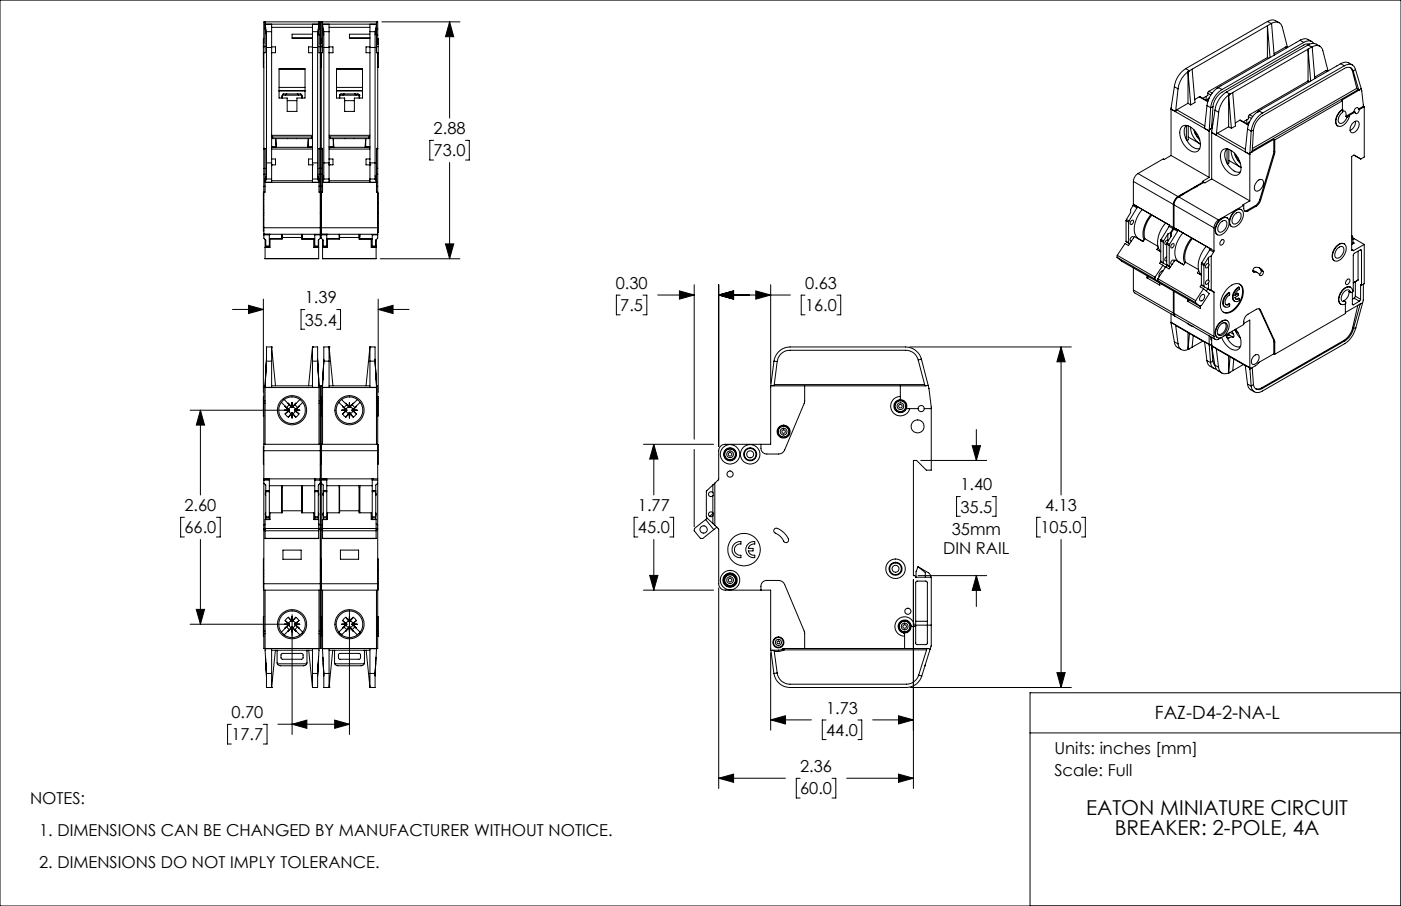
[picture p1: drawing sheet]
<svg xmlns="http://www.w3.org/2000/svg" width="432mm" height="279mm" viewBox="0 0 432 279" stroke-linecap="round" stroke-linejoin="round" font-family="sans-serif">
<defs><g id="words">
<g font-size="6.3">
<text x="334.8" y="251.2">EATON MINIATURE CIRCUIT</text>
<text x="343.6" y="257.4">BREAKER: 2-POLE, 4A</text>
</g>
<text font-size="5.6" x="355.9" y="221.8">FAZ-D4-2-NA-L</text>
<g font-size="5.1">
<text x="133.6" y="41.4">2.88</text>
<text x="133.6" y="48.2">73.0</text>
<text x="189.8" y="89.1">0.30</text>
<text x="248.1" y="89.1">0.63</text>
<text x="94" y="93.6">1.39</text>
<text x="191.2" y="96">7.5</text>
<text x="248.1" y="95.9">16.0</text>
<text x="94" y="100.4">35.4</text>
<text x="296" y="151.3">1.40</text>
<text x="56.9" y="157.6">2.60</text>
<text x="196.6" y="157.6">1.77</text>
<text x="296" y="158.1">35.5</text>
<text x="322.1" y="157.6">4.13</text>
<text x="56.9" y="164.5">66.0</text>
<text x="196.6" y="164.5">45.0</text>
<text x="293.4" y="164.9">35mm</text>
<text x="320.7" y="164.5">105.0</text>
<text x="290.7" y="171">DIN RAIL</text>
<text x="71.3" y="221.5">0.70</text>
<text x="254.6" y="220.1">1.73</text>
<text x="254.6" y="227">44.0</text>
<text x="71.3" y="228.3">17.7</text>
<text x="325" y="232.5">Units: inches [mm]</text>
<text x="246.6" y="238.1">2.36</text>
<text x="325" y="239.2">Scale: Full</text>
<text x="246.6" y="245">60.0</text>
<text x="9.3" y="247.8">NOTES:</text>
<text x="12.1" y="257.7">1. DIMENSIONS CAN BE CHANGED BY MANUFACTURER WITHOUT NOTICE.</text>
<text x="12.1" y="267.5">2. DIMENSIONS DO NOT IMPLY TOLERANCE.</text>
</g>
</g></defs>
<g fill="none" stroke="#000" stroke-width=".31">
<path d="M0 0h431.8v279.4h-431.8zM81.2 16.3v3M81.2 14.4v1.9M81.2 14.3v.1M81.2 19.3l.1 1.4M81.2 13.3v1M81.2 19.3h.1M81.2 14.4h.5M81.2 14.3h.5M81.3 12l-.1 1.3M81.3 16.3v29.5M81.7 6.7v9.6h-.5"/>
<path d="M81.7 7.7l.4 2.1M81.7 8.7l.4 2.1M82.1 9.8v4.8M82.1 9.8h1.6M82.1 14.6h1.6M82.1 14.6v35.6M83.7 14.5v.1M83.7 9.8v4.7M83.7 7.5v2.3M83.7 14.6v35.6M83.7 14.5h1.2v1.8h-1.2M83.7 8.4h12.6"/>
<path d="M96.3 14.5v.1M96.3 9.8v4.7M96.3 10.5h-6.3v1.2h6.3M96.3 7.5v2.3M96.3 14.6v36.2M96.3 9.8h1.6M96.3 14.6h1.6M96.3 14.5h-1.2v1.8h1.2M97.9 9.8v4.8M97.9 14.6v35.6M98.3 7.4v.1M98.3 6.7v9.6h1.1v-9.6"/>
<path d="M98.3 7.4l-16.6 .1M98.3 14.4h1.1M98.3 8.9h.4M98.3 10.8h.4M98.3 7.7l-.4 2.1M98.3 8.7l-.4 2.1M98.7 8.9v1.9M98.7 8.9v-2.2h-17.4l-.1 6.6M98.7 10.8l.1 2.8M98.7 16.3v29.5M98.7 19.3h.3M98.7 13.4h.1"/>
<path d="M98.7 12h.3M98.8 16.3v4.4M98.8 14.4v1.9M98.8 12v1.3M98.8 14.3h.6M98.8 13.3v1.1M99 16.3v29.5M99.4 7.7l.4 2.1M99.4 8.7l.4 2.1M99.8 9.8v4.8M99.8 9.8h1.6M99.8 14.6h1.6"/>
<path d="M99.8 14.6v35.6M101.4 14.5v.1M101.4 9.8v4.7M101.4 7.5v2.3M101.4 14.6v35.6M101.4 14.5h1.2v1.8h-1.2M101.4 8.4h12.6M114 14.5v.1M114 9.8v4.7M114 10.5h-6.3v1.2h6.3M114 7.5v2.3M114 14.6v36.2"/>
<path d="M114 9.8h1.6M114 14.6h1.6M114 14.5h-1.2v1.8h1.2M115.6 9.8v4.8M115.6 14.6v35.6M116 7.4v.1M116 6.7v9.6h.6M116 7.4l-16.6 .1M116 7.7l-.4 2.1M116 8.4l-.4 2.4M116 14.4h.6M116 8.9h.4"/>
<path d="M116 10.8h.4M116.4 8.9v1.9M116.4 12l.2 1.4M116.4 8.9v-2.2h-17.4v6.6h-.2M116.4 10.8l.2 2.8M116.4 16.3v29.5M116.4 19.3h.2M116.4 13.4h.2M116.6 16.3v3M116.6 14.4v1.9M116.6 13.4v.2M116.6 19.3l-.2 1.4"/>
<path d="M116.6 13.6v.8M117.7 6.7h24M138.6 6.7l1.2 4.6h-2.5zM138.6 6.7v29.7M390.6 6.6l1.1-.4h.9l1.7 .8M390.6 6.6l1.2 .7M390.6 7.9l-23.2 13.4M390.6 6.6l-25.2 14.6M390.6 7.9v9.8M390.6 17.7l-18 10.5M390.6 17.7l.5 .3M390.6 7.9l.8 9.8"/>
<path d="M391.8 7.3l-1.2 .6M391.9 7.2l-.1 .1M391.9 7.2a2.08 2.08 0 0 1 3.3 1.2l1.6 6.2M391.9 7.2l.8 9.8M396.2 14.5l.7 .1M396.2 14.5l-3.5 2M396.2 14.5l.4 .3M400.7 12.4a2.69 2.69 0 0 1 2.5-.2l1.1 .6M400.7 12.4l1.1 .7M400.7 12.4l-25.2 14.6M401.8 13.1a2.1 2.1 0 0 1 3.1 .3M401.8 13.1l-25.2 14.5"/>
<path d="M403.2 13.9l1-.5h.9l1.7 .9M403.2 13.9l1.1 .6M403.2 15.2l-23.3 13.3M403.2 13.9l-25.2 14.5M403.2 15.2v9.8M403.2 15.2l.8 9.8M403.6 13.6l-.9-.1-.9 .4-25.2 14.5a6.2 6.2 0 0 0-2.8 4.5M404.3 14.5l-1.1 .7M404.4 14.4l-.1 .1M404.4 14.4a2.06 2.06 0 0 1 3.3 1.2l1.6 6.2M404.4 14.4l.8 9.8M413.2 19.6a2.66 2.66 0 0 1 2.5-.2l1.1 .6"/>
<path d="M413.2 19.6l1.1 .7M413.2 19.6l-25.2 14.6M86 21.2h8v9h-2.5v4.2h-3v-4.2h-2.5zM86 27h8M86 21.3h8M86 27.9h8M86.9 29.9h.1M87 29.4v.8M87 29.4h6M87 29.5l-.1 .7M87 29.4l.3-.4h5.4l.3 .4M88.4 29l-.4 .4"/>
<path d="M88.5 31h3M91.6 29l.4 .4M93 29.4v.8M93 29.9h.1M93 29.5l.2 .7M94 28l-8 .1M94 28h.1M98.7 20.7h.3M103.7 28.1h8M103.7 21.2h8v9h-2.5v4.2h-3v-4.2h-2.5zM103.7 27h8M103.7 21.3h8"/>
<path d="M103.7 27.9h8M104.6 29.9h.1M104.7 29.4v.8M104.7 29.5l-.1 .7M104.7 29.4l.3-.4h5.4l.3 .4M106.1 29l-.4 .4M106.2 31h3M109.3 29l.4 .4M110.7 29.4h.1M110.7 29.4v.8M110.7 29.4h-6M110.7 29.5l.2 .7"/>
<path d="M110.7 29.9h.1M360.9 33.6v.1M360.9 33.7l11.8 6.7M360.9 33.6l1.4 .8M360.9 33.7v14.2M361.9 26.7l1.2 .7M361.9 26.7l-1 6.9M362.7 33.9l-.4 .5M362.7 33.9l8.6 4.9M363.1 27.4l-.8 7M364.1 39.2a2.39 2.39 0 0 1 3.6 .6 6.1 6.1 0 0 1 2 6.2 2.06 2.06 0 0 1-3.3 .1 6.4 6.4 0 0 1-2.5-6.5zM365.4 21.2a7.9 7.9 0 0 0-3.5 5.5"/>
<path d="M365.4 21.2l1.2 .6M366.1 22.1a8.1 8.1 0 0 0-3 5.3M366.1 22.1h.1M366.1 31.9l-3.4 2M366.1 31.9l.9 .4M366.1 22.1v9.8M366.1 22.1l.9 10.2M366.2 38.8v4.3l-.4 .2M366.6 21.8l-.5 .3M367 39.2a6.1 6.1 0 0 0 2.9 5.1M367.4 21.3l.9 10.3-1.3 .7M367.4 21.3l-.8 .5"/>
<path d="M369.6 29.9l2.7 1.3M369.6 29.9l-1.4 .8M369.6 29.9l2.6 1.5M371.8 29.7v1.2M372 32.6l1.1 .6M372 32.6l-.7 7 1.4 .8M372.1 30.8l.3 .2M372.1 30.8v.3M372.3 28.8v.6l-1.6 .9M372.3 28.8l.9 .5M372.6 28.2l-.3 .6M372.6 28.2l1 .5"/>
<path d="M372.6 30.3l-.5 .5M372.7 40v.4M373 39.8l-.3 .2M373.1 33.2l-.4 6.8M373.6 39.5l-.6 .3M373.7 39.1l-.2 .2M373.8 38.4l-.3 .2M373.8 32.9l-.7 .3M373.8 32.9l-.4 6.7-.4 .2M374.5 34l1.1 .6M374.5 34l-1 6.8M375.1 27.2a8.1 8.1 0 0 0-3.1 5.4"/>
<path d="M375.1 27.2h.1M375.5 27l-.4 .2M375.5 27l1.1 .6M375.6 34.6l-.7 7.1M376.6 27.6a7.9 7.9 0 0 0-3.5 5.6M378 28.4a7.9 7.9 0 0 0-3.5 5.6M378 28.4l1.1 .6M378.7 29.3a8.1 8.1 0 0 0-3.1 5.3M378.7 29.3h.1M378.7 39.1l-3.5 2M378.7 39.1l.8 .5M378.7 29.3v9.8"/>
<path d="M378.7 29.3l.8 10.3M379.1 29l-.4 .3M379.9 28.5l.9 10.3-1.3 .8M379.9 28.5l-.8 .5M382.1 37.1l2.7 1.4M382.1 37.1l-1.4 .8M382.1 37.1l2.6 1.5M384.3 36.9v1.2M384.5 39.8l1.1 .6M384.5 39.8l-.7 7 1.4 .8M384.6 38.1l.3 .1M384.6 38.1v.2"/>
<path d="M384.8 36v.7l-1.6 .8M384.8 36l.9 .5M385.1 35.4l-.3 .6M385.1 37.6l-.5 .5M385.1 35.4l1 .5M387.6 34.5a8.3 8.3 0 0 0-3.1 5.3M387.6 34.5h.1M388 34.2l-.4 .3M388 34.2l1.1 .7M389.1 34.9a8.1 8.1 0 0 0-3.5 5.5M403.2 25l-18.1 10.4M403.2 25l.4 .2"/>
<path d="M408.7 21.8h.7M408.7 21.8l-3.5 2M408.7 21.8l.4 .2M413.7 33.7a4.1 4.1 0 0 0-1.8 4.8l.5 .3M413.7 31.1l-20.8 12M413.7 31.1v2.6M413.7 33.7l.1 .1M413.8 34.2a1.04 1.04 0 0 1 1.1 .5 1.04 1.04 0 0 1-.1 1.2M413.8 33.8v.8a2.55 2.55 0 0 0-1 3.4 2.05 2.05 0 0 0 2.4-1.9M413.8 33.8a4.1 4.1 0 0 0-1.8 4.8 1.68 1.68 0 0 0 2.6-.5 3.9 3.9 0 0 0 1.3-2.3h-.2M414.3 20.3a2.12 2.12 0 0 1 3.5 1.1M414.3 20.3l-25.2 14.6"/>
<path d="M414.8 35.9l.4 .2M415.6 35.7l.2 .1M415.6 35.7l.1 .1M415.7 35.8l-.5 .3M416.2 20.8l.6 1M416.8 21.8l1.4 5.4M416.8 21.8l.3 .2M416.9 38a1.04 1.04 0 0 1 1.1-.7 1.04 1.04 0 0 1 .9 .9 2.54 2.54 0 0 1-2.4 2.7 2.03 2.03 0 0 1 .4-2.9zM417.1 22a1.68 1.68 0 0 0-2.8-.9l-25.2 14.6a6.3 6.3 0 0 0-2.8 4.4M417.1 22l1.7 5.8M417.3 34.4l-2.5 1.5M417.3 34.4l.3 .2"/>
<path d="M417.6 34.6l-2 1.1M417.8 37.4a2.96 2.96 0 0 1-1.7 2.8M417.8 21.4l-.7 .6M417.8 21.4l1.7 5.9M418.2 27.2l.3 .5M418.2 27.2l-32.2 18.6M418.5 27.7l.3 .1M418.5 27.7l-32.6 18.8M418.7 33.7l-.1-.3a.87 .87 0 0 0-1 0 .87 .87 0 0 0-.3 1M418.7 33.7l.3 .1M419 33.8a1.03 1.03 0 0 1-1.3 1.2l-.1-.4M419 27.7l-.2 .1"/>
<path d="M419 27.7l-5.5 3.2 .2 .2M419.5 27.3l.7 5.5M419.5 27.3l-.5 .4M420.2 32.8l-1.5 .9M420.2 32.8l.3 .1M420.5 32.9l-1.5 .9M420.5 32.9v15.5l-1.1 .6-2.1-1.2-.7 .4v29h.1M81.3 45.8v.1M81.3 59.5l-.1 .8M81.3 57.5v1.8M81.3 51.9v1.9M81.3 45.8h.4v13.5h-.4"/>
<path d="M81.3 45.9v6M81.3 53.8v3.7M81.3 59.3v10.9M81.3 45.9h.4M81.3 51.9h.4M81.3 57.5h.4M81.3 53.8h.4M81.7 56.2h.1M81.7 56.2h16.6M82.1 50.2v5M82.1 50.2h1.6M82.1 55.2h1.6"/>
<path d="M82.1 54.2l-.4 1M82.1 55.2l-.4 1M83.7 50.2v.6M83.7 50.8h.1M83.7 50.8v4.4M83.7 55.2v1M83.7 49h1.2v1.8h-1.2M83.7 41.7h12.6M83.7 55.7h12.6M83.7 46h12.6M83.7 42.3h12.6M83.7 45.4h12.6"/>
<path d="M83.7 45.3h1.3M84 42.3v.5h12v-.5M84.1 42.3l-.1 .2M85 42.8l.2 2.6M85 43.1v2.3M95 45.3h1.3M95 43.1v2.3M95 42.8l-.2 2.6M95.9 42.3l.1 .2M96.3 50.8v4.4M96.3 50.8h.1M96.3 55.2v1"/>
<path d="M96.3 50.2h1.6M96.3 49h-1.2v1.8h1.2M96.3 55.2h1.6M97.9 50.2v5M97.9 55.2l.4 1M97.9 54.2l.4 1M98.3 56.2h.1M98.3 45.9h.4M98.3 51.9h.4M98.3 57.5h.4M98.3 53.8h.4M98.7 45.8v.1"/>
<path d="M98.7 57.5v1.8M98.7 51.9v1.9M98.7 45.9v6M98.7 53.8v3.7M98.7 59.3v10.9M98.7 45.8h-.4v13.5h.4M98.7 59.5h.3M99 45.8v.1M99 57.5v1.8M99 51.9v1.9M99 45.8h.4v13.5h-.4M99 45.9v6"/>
<path d="M99 53.8v3.7M99 59.3v10.9M99 45.9h.4M99 51.9h.4M99 57.5h.4M99 53.8h.4M99.4 56.2h.1M99.4 56.2h16.6M99.8 50.2v5M99.8 50.2h1.6M99.8 55.2h1.6M99.8 54.2l-.4 1"/>
<path d="M99.8 55.2l-.4 1M101.4 50.2v.6M101.4 50.8h.1M101.4 50.8v4.4M101.4 55.2v1M101.4 49h1.2v1.8h-1.2M101.4 41.7h12.6M101.4 55.7h12.6M101.4 46h12.6M101.4 42.3h12.6M101.4 45.4h12.6M101.4 45.3h1.3"/>
<path d="M101.7 42.3v.5h12v-.5M101.8 42.3l-.1 .2M102.7 42.8l.2 2.6M102.7 43.1v2.3M112.7 45.3h1.3M112.7 43.1v2.3M112.7 42.8l-.2 2.6M113.6 42.3l.1 .2M114 50.8v4.4M114 50.8h.1M114 55.2v1M114 49h-1.2v1.8h1.2"/>
<path d="M114 50.2h1.6M114 55.2h1.6M115.6 50.2v5M115.6 55.2l.4 1M115.6 54.2l.4 1.5M116 56.2h.1M116 45.9h.4M116 51.9h.4M116 57.5h.4M116 53.8h.4M116.4 45.8v.1M116.4 59.5v6"/>
<path d="M116.4 57.5v1.8M116.4 51.9v1.9M116.4 45.9v6M116.4 53.8v3.7M116.4 59.3v10.9M116.4 45.8h-.4v13.5h.4M133.6 43.3h-1.1v6.1h1.1M138.6 50.1v29.7M143.5 43.3h1.1v6.1h-1.1M349.3 56l12.3 7M349.3 56v7M350.7 53.5a3.2 3.2 0 0 0-1.4 2.5"/>
<path d="M350.7 53.5l12.3 7.1M360.9 47.9l11.8 6.8M360.9 47.9l-2.1 1.3-.3-.2-7.8 4.5M364.6 59.9l-.8 .5M364.9 59.8l-1.5 .9M365.7 43.1v-4.4a4.2 4.2 0 0 0 .5 5.3 3.5 3.5 0 0 0 3.6 1.8M366.2 42.3l3.7 2M367.9 40l.5 1.3 1.4 1.9M368.3 41.1l.8 .5M368.4 40.6l-.2 .1M368.8 41.9l.7 .5M369 57.4l-.8 .5"/>
<path d="M369.3 57.3l-1.6 .8M369.9 44.3l.1 .1M370.8 56.1l-7.8 4.5M370.8 56.1v.3M372.7 40.4h.1M372.7 54.7l-2.1 1.3 .2 .1M372.7 40.4v14.3M373.5 40.8v.1M373.5 40.8l1.4 .9M373.5 40.9l11.7 6.8M373.5 55.2l11.7 6.7M373.5 40.9v14.3"/>
<path d="M373.5 55.2l-2.2 1.2-.2-.2-7.8 4.5M375.2 41.1l-.3 .6M375.2 41.1l8.7 5M376.6 46.5a2.43 2.43 0 0 1 3.6 .5 6.1 6.1 0 0 1 2 6.2 2.29 2.29 0 0 1-3.8-.2 5.7 5.7 0 0 1-1.8-6.5zM378.2 45.9v4.4M378.2 45.9a4 4 0 0 0 .5 5.3 3.4 3.4 0 0 0 3.6 1.8M378.7 49.5l3.6 2.1M378.7 46v4.3l-.4 .3M379.4 46.4a6.4 6.4 0 0 0 2.9 5.2M380.4 47.2l.8 1.9 1.1 1.3M380.9 48.3l.7 .5M381 47.8l-.3 .2"/>
<path d="M381.3 49.2l.7 .4M382.3 51.6h.2M385.2 47.6v.1M385.2 47.7v14.2M385.2 47.2v.4M385.6 47.1l-.4 .1M385.6 40.4l-.4 6.8M386.3 40.1l-.7 .3M386.3 40.1l-.4 6.7-.3 .3M387.4 56a1.04 1.04 0 0 1 1.1-.7 1.04 1.04 0 0 1 .9 .9 2.54 2.54 0 0 1-2.4 2.7 2.03 2.03 0 0 1 .4-2.9zM392.5 47.4l-4.3 14.2M392.5 47.4l.3 .2"/>
<path d="M392.6 46.7l-.1 .7M392.6 43l-7 4.1M392.6 43v3.7M392.6 43l.3 .1M392.6 46.7l.3 .2M392.8 47.6l-4.3 14.2M392.9 46.9l-.1 .7M392.9 43.1v3.8M81.2 61.4v2.3M81.2 67.6v2.3M81.2 64.8l.1 .7M81.2 70.2v1"/>
<path d="M81.2 60.3v1.1M81.2 63.7v1.1M81.2 66.5v1.1M81.2 69.9v.3M81.2 71.2h.1M81.2 61.4h.1M81.2 63.7h.1M81.2 69.9h.1M81.2 67.6h.1M81.2 64.8h.1M81.2 60.3h.1M81.2 66.5h.1"/>
<path d="M81.2 70.2h.1M81.3 70.2v2M81.3 65.8l-.1 .7M81.3 72.2h.1M81.3 72.2v.2M81.3 72.4v1l.6 .6v1.9M81.3 70.2h17.4M81.3 72.2h17.4M81.3 72.4h1.7M81.7 73.8v6h16.5v-5.9M81.7 79.7h16.5M81.9 75.9v.2h1.1v-.2"/>
<path d="M81.9 75.9h1.1M83 72.2h.1M83 72.2v.2M83 72.4v3.5M83.2 73.6v2.7h-1.5M86.8 72.2v1.4h-3.8M86.8 72.7h.2M87 72.2v1M87 73.2v.5l-4 .1M87 73.2h6M93 72.2v1M93 73.2v.5l4 .1"/>
<path d="M93 72.7h.2M93 72.8h.2M93.2 72.2v1.5h3.8M96.7 73.7v2.6h1.5M97 72.2v.2M97 75.9v.2h1.1v-.2M97 72.4v3.5M97 72.4h1.7M97 75.9h1.1M98.7 70.2v2M98.7 72.2v.2M98.7 72.4v1l-.6 .6v1.9"/>
<path d="M98.7 65.5h.3M98.7 65.8h.3M98.8 71.2h.2M98.8 61.4h.2M98.8 63.7h.2M98.8 69.9h.2M98.8 67.6h.2M98.8 70.2h.2M99 70.2v2M99 60.3h-.2v-.8v6v-.7h.2M99 66.5h-.2v-.7l-.1 6M99 72.2h.1"/>
<path d="M99 72.2v.2M99 72.4v1l.6 .6v1.9M99 70.2h17.4M99 72.2h17.4M99 72.4h1.7M99.4 73.8v6h16.5v-5.9M99.4 79.7h16.5M99.6 75.9v.2h1.1v-.2M99.6 75.9h1.1M100.7 72.2h.1M100.7 72.2v.2M100.7 72.4v3.5"/>
<path d="M100.9 73.6v2.7h-1.5M104.5 72.2v1.4h-3.8M104.5 72.7h.2M104.7 72.2v1M104.7 73.2v.5l-4 .1M104.7 73.2h6M110.7 72.2v1M110.7 73.2v.5l4 .1M110.7 72.7h.2M110.7 72.8h.2M110.9 72.2v1.5h3.8M114.4 73.7v2.6h1.5"/>
<path d="M114.7 72.2v.2M114.7 75.9v.2h1.1v-.2M114.7 72.4v3.5M114.7 72.4h1.7M114.7 75.9h1.1M116.4 70.2v2M116.4 65.8v6M116.4 72.2v.2M116.4 72.4v1l-.6 .6v1.9M117.2 79.8h24.5M137.3 75.2h2.5l-1.2 4.6zM344.3 79.3l11.7 6.8"/>
<path d="M344.3 79.3l1.3 1.2 11.7 6.7M344.3 78.7l11.7 6.8M344.3 78.7v.6M347.1 74.4l.8 .7M347.1 68.1l.7 .4M347.1 74.4l.7 .4M347.1 68.1v6.3M347.2 67.7l-.1 .4M347.2 67.7l.8 .4M347.8 74.8l.2 .3M347.8 68.5v6.3M348 68.1l-.2 .4"/>
<path d="M348 75.1l.2 .1M348.5 68.2l.4-.3a.69 .69 0 0 1 .5 .8 .69 .69 0 0 1-.7 .6l-.4-.4zM349.2 63.4l-.7 1.2v.9l-1.3 2.2M349.2 63.4l1.2 .7M349.3 63l-.1 .4M349.3 63l11.1 6.4M349.3 63h.1M349.3 63l1.2 .7M349.4 73.4v-.2a.67 .67 0 0 0-.9 .2 .67 .67 0 0 0 .2 .9h.1M349.4 63l1.2 .7M350.4 64.1l-2.4 4M350.5 63.7l-.1 .4"/>
<path d="M350.6 63.7l1.5 .9a8 8 0 0 0-2 8.2l.6 .6 1.7 1M350.6 63.7h-.1M351.9 74.2v.1M352.8 73.6l-.5 .9-2.7-1.5-1.8 2.7-1.1-.6-2.4 3.6M352.8 73.6l4.1 2.4M354.8 66.1a8.5 8.5 0 0 0-2.2 7.9M355 66.3a8.4 8.4 0 0 0-2.2 7.3M357 76.3l-.5 .6 1.3 .7M357.4 77.2l-.1 .2M357.8 74.2l.7 .4M357.8 74.2v6.3M357.9 73.8l-.1 .4"/>
<path d="M357.9 73.8l.7 .5M358.5 74.6v6.4M358.6 74.3l-.1 .3M359.3 68.8a8 8 0 0 0-2 8.2l.5 .5M359.6 79.1a.8 .8 0 0 0-.3 1.4l.3-.1M359.6 75.3l.8 .4M359.6 75.3v6.3M359.7 74.9l-.1 .4M359.7 74.9l.8 .5M359.9 74.1a.78 .78 0 0 0-.8 .4 .78 .78 0 0 0 .2 .9l.3-.1M359.9 74.1l.2 .2M359.9 72.2l-1.3 2.1"/>
<path d="M359.9 72.2v1.9M360.3 69.8l-2.4 4M360.3 69.8l1.2 .7M360.4 75.7v6.4M360.4 69.5l-.1 .3M360.4 69.5l1.2 .6M360.4 69.4v.1M360.5 75.4l-.1 .3M360.8 71.7v1.4M360.8 71.7l-.9 .5M361.2 75.2l.3-.1a.65 .65 0 0 1 .4 .7 .65 .65 0 0 1-.5 .6h-.4l-.2-.2zM361.5 70.5l-.7 1.2"/>
<path d="M361.6 70.1l-.1 .4M361.6 63v7.1M361.7 70.6l-.7 1.2v1l-1.3 2.1M361.7 70.6l1.2 .7M361.8 70.3l-.1 .3M361.8 70.3l1.3 .6M361.8 63.2l12.4 7.1M361.8 70.2l11.2 6.5M361.8 63.2v7M361.8 70.3l1.2 .7M362.9 71.3l-2.4 4.1M363 71l-.1 .3"/>
<path d="M363 60.6a3.2 3.2 0 0 0-1.4 2.4M363.1 70.9l8.7 5.1M363.1 70.9l-.1 .1M363.3 60.7a3.2 3.2 0 0 0-1.5 2.5M363.3 60.7l12.3 7.1M364.6 71.8a8 8 0 0 0-2 8.2l.6 .7 1.6 .9M367.3 73.4a8.3 8.3 0 0 0-2.2 7.8M367.6 73.6a8.4 8.4 0 0 0-2.2 7.3M371.8 76a8.6 8.6 0 0 0-2.2 7.8l.7 1M371.8 76l2.4 1.4M372.5 79.4l-1.3 2.1M372.5 79.4v2"/>
<path d="M372.9 77l-2.5 4.1M372.9 77l1.2 .7M373 76.7h.1M373 76.7l-.1 .3M373.3 79v10.5M373.3 79l-.8 .4M374.1 77.7l-.8 1.3M374.2 77.4l-.1 .3M374.2 70.3v7.1M375.6 67.8a3.2 3.2 0 0 0-1.4 2.5M376 67.9a1.6 1.6 0 0 1 2.7-.1 4 4 0 0 1-3 4.7 1.65 1.65 0 0 1-.9-2.4l.6-1.4zM376.1 68.7a1.03 1.03 0 0 1 1.1-.7 1.03 1.03 0 0 1 .9 .9 2.43 2.43 0 0 1-2.4 2.6 1.99 1.99 0 0 1 .4-2.8z"/>
<path d="M376.4 74.1l.4-.2a.94 .94 0 0 1 .4 1.1 .94 .94 0 0 1-1 .6l-.2-.5zM378.2 67.2a2.4 2.4 0 0 0-3 1.5 2.68 2.68 0 0 0 0 3.7M380 65.8a1.97 1.97 0 0 1 2.9-.8 3.9 3.9 0 0 1-2.9 5 1.88 1.88 0 0 1-.7-2.9zM380.5 66.1a1.01 1.01 0 0 1 1.1-.7 1.01 1.01 0 0 1 .9 1 2.48 2.48 0 0 1-2.3 2.6 1.95 1.95 0 0 1 .3-2.9zM382.6 64.7a2.33 2.33 0 0 0-2.9 1.4 2.61 2.61 0 0 0-.1 3.8M383.3 63.3v1a.79 .79 0 0 0 .4 .9 .79 .79 0 0 0 .9-.1M383.3 63.3l-7.7 4.5M384.4 64.9l-.8 .2M384.4 64.9l.2 .2M385.2 61.9l-2.2 1.3 .3 .1M386.9 63.4l-2.5 1.5M386.9 63.4l.3 .2"/>
<path d="M387.2 63.6l-2.6 1.5M388.2 61.6l-.3 .8-1 1M388.2 61.6l.3 .2M388.5 61.8l-.5 1-.8 .8M412.1 75.9a1.6 1.6 0 0 1 2.7-.1 4 4 0 0 1-3.1 4.7 1.65 1.65 0 0 1-.9-2.4l.4-.9zM412.2 76.7a1.04 1.04 0 0 1 1.1-.7 1.04 1.04 0 0 1 .9 .9 2.43 2.43 0 0 1-2.4 2.7 1.97 1.97 0 0 1 .4-2.9zM414.3 75.2a2.35 2.35 0 0 0-3 1.5 2.59 2.59 0 0 0 0 3.7M416.6 76.9l.4 .2M416.6 73.5l.4 .2-.4-.1M416.6 77l.1 .2M416.7 72.7l.3 .6v1.9M417 73.9l.4-.3 3.1 1.8"/>
<path d="M417 74.8l.4 .2-.8 .4M418.6 77.5v8.9M419.3 77l.3 .3M419.3 77l-1.9 1.1-.3 .5v11.1l-.2 .2M419.6 77.3v10.6M420.5 75.4l-3.4 1.9-.4-.1M420.5 75.4v12.1l-.9 .4M71.6 95.4h9.6M76.6 94.2l4.6 1.2-4.6 1.3zM81.2 92.3v28.7M93.9 95.5h-1.1v6h1.1M103.8 95.5h1.2v6h-1.2"/>
<path d="M116.6 95.4l4.5-1.2v2.5zM116.6 92.3v28.7M116.6 95.4h9.5M191.1 91h-1.1v6.1h1.1M198.2 91h1.2v6.1h-1.2M202.7 91h11.3M209.4 89.7l4.6 1.3-4.6 1.3zM214 87.8v47.6M221.5 91h22.1M221.5 87.8v49.9M221.5 91l4.6-1.3v2.6zM232.9 89.7l4.6 1.3-4.6 1.3z"/>
<path d="M237.5 87.8v30.5M248.1 91h-1.2v6.1h1.2M258 91h1.1v6.1h-1.1M349.3 89.4l.4 .9 12.4 7.1M349.3 89.4l12.3 7.1M349.3 82.6v6.8M353.5 85.7l4 2.2v-.8l-.2 .1M353.5 85.1v.6M354 85.4l-.5 .3M356 86.1l1.3 1.1M356 85.5v.6M356.8 86.6l11.7 6.7"/>
<path d="M356.8 86.6l1.3 1.1 11.7 6.7M356.9 86l11.6 6.7M356.9 86l-.1 .6M357.8 80.5l.8 .7M357.8 80.5l.7 .5M357.8 80.6l-.4 .6 1 .6M358.4 81.8l-2.4 3.7M358.4 81.8l.8 .7M358.5 83.6a1.42 1.42 0 0 0-1.2 1.8M358.5 81l.1 .2M358.6 81.2l1 .5M359.6 81.6l.9 .7"/>
<path d="M359.6 81.6l.8 .5M359.7 81.8l-.3 .6M360.4 82.1l.1 .2M360.5 82.3l.2 .1M360.9 99.4h.1M360.9 99.4l11.8 6.8M360.9 99.4l1.4 .9M360.9 96.8v2.6M360.9 99.4l1 6M361.6 96.5l.1 .6 .5 .4M361.6 89.7v6.8M361.8 96.7l.5 .9 12.3 7.1"/>
<path d="M361.8 89.9v6.8M361.8 96.7l12.4 7.1M361.9 80.6v-.2a.67 .67 0 0 0-.9 .2 .67 .67 0 0 0 .2 .9h.1M364.4 81.4v.1M365.4 80.9l-.6 .8-2.6-1.5-1.9 2.7-1-.6-2.4 3.7M365.4 80.9l4 2.2M365.9 99.7l1.8 1M366 92.9l4 2.3v-.8M366 92.3v.6M366.6 92.6l-.6 .3M368.5 93.3l1.3 1.1M368.5 92.7v.6"/>
<path d="M369.5 83.5l-.5 .7 1.3 .7M369.9 84.4l-.1 .2M370.2 91.2a.63 .63 0 0 1 .9-.3 .63 .63 0 0 1 .1 1 .85 .85 0 0 1-.5 .8 .85 .85 0 0 1-1-.2l.1-.8zM370.3 87.8l.9 .6M370.3 81.5l.8 .4M370.3 87.8l.8 .4M370.3 81.5v6.3M370.3 87.8l-.4 .6 1 .6M370.4 81.1l-.1 .4M370.4 81.1l.8 .4M370.9 89l-2.4 3.7M370.9 89l1.8 1.6-2.4 3.6-.5 .2"/>
<path d="M371.1 88.2l.1 .3M371.1 81.9v6.3M371.2 81.5l-.1 .4M371.2 88.5l1.3 .6M372.3 89.1l.7 .4M372.3 89l-.5 .8M372.5 86.4a.77 .77 0 0 0-.9 .4 .77 .77 0 0 0 .2 .9l.7-.6M372.5 81.4a.76 .76 0 0 0-.9 .3 .76 .76 0 0 0 .2 1l.7-.6M372.5 86.4l.2 .3-.2 .4M372.5 81.4l.2 .3-.2 .4M372.5 82.1v4.3M372.5 87.1v2"/>
<path d="M372.5 89.1l.8 .4M373 89.4h.1M373 89.4l1.2 .7M373 89.4v.1M373.3 89.5l.9 .6M374.2 90.1v13.7M375.7 100a1.97 1.97 0 0 1 2.9-.8 3.9 3.9 0 0 1-2.9 5 1.65 1.65 0 0 1-.9-2.4zM376.4 99.9a1.1 1.1 0 0 1 1.5-.2 1.1 1.1 0 0 1 .3 1.5 2.39 2.39 0 0 1-2.6 2.2 2.6 2.6 0 0 1 .8-3.5zM377.1 99.5a1.25 1.25 0 0 1 .5 2.1 1.6 1.6 0 0 1-2.4 1.2M378.2 98.9a2.85 2.85 0 0 0-3.4 2.4 2.15 2.15 0 0 0 .4 2.8M378.2 89.1a3.4 3.4 0 0 1 4-1.4 4 4 0 0 1 .4 5 5.1 5.1 0 0 1-5.2 3.7 3.3 3.3 0 0 1-.9-4.5l.6-1.2zM379 90.3a2.42 2.42 0 0 0-2 2 1.62 1.62 0 0 0 .6 2.4"/>
<path d="M379 93.8l-.2-.1-.9 .2M379 90.3a3.2 3.2 0 0 0-1.6 4.3l.6 .2 .6-.2 .4-.2v-.6M379 90.3v.7a2.16 2.16 0 0 0-1 3l.4 .1 .6-.3M381.6 90.6v.6l-1 .6a.78 .78 0 0 0 .6 .5 .78 .78 0 0 0 .8-.2M381.6 90.6l-.2-.2-.7 .5M382 92.1l-.2-.2-.9 .3M382 88.6l-.2-.1a3.5 3.5 0 0 0-1.8 4l.6 .4M382 88.6a3.2 3.2 0 0 0-1.5 4.3l.5 .1 .7-.1 .3-.2v-.6M382 88.6v.7a2.59 2.59 0 0 0-1.4 1.9l1-.6M382.1 87.6a4.2 4.2 0 0 1 .2 5 5.2 5.2 0 0 1-5.1 3.7h-.2M383.3 99.8l1.9-1.1v14.7M386.2 83.5l1.4 .6"/>
<path d="M386.2 83.7l.3 .2M388.1 95.2l.1 .3M388.1 82.6l.6 .8M388.2 95.5l4.3 9.3M388.2 95.5l.3 .1M388.5 95.6a.85 .85 0 0 0-1.3-.2l-2.6 1.5a3.1 3.1 0 0 0-1.3 3.2l-6.2 3.6M388.5 95.6l4.3 9.4M388.7 83.4v.6l-.5 .6M388.7 83.4l.6 .3M389.3 83.7a.76 .76 0 0 1-.3 1.1 .76 .76 0 0 1-1-.4l-.7-.4-.8-.1M389.3 83.7a1.98 1.98 0 0 0-2.9-.9l-.2 .8 .3 .3M414.1 92.7l.6 .3"/>
<path d="M414.1 92.7l.4 .3M414.7 93.7v3l-21.8 12.6M415.4 86.1l.2-.1a.78 .78 0 0 1 .5 .8 .78 .78 0 0 1-.5 .7 .55 .55 0 0 1-.9 .1 .55 .55 0 0 1 .1-.9zM415.8 89.9a2.91 2.91 0 0 1-1.7 2.8M415.8 89.9l.4 .3M415.8 89.9l.4 .2M416.2 90.1l.3 .1a.83 .83 0 0 0 .1-1.3 1.64 1.64 0 0 0-2.5 .4 3.6 3.6 0 0 0-1 4.4 .93 .93 0 0 0 1.1 .3 .93 .93 0 0 0 .6-.9l-.3-.1M416.2 90.1a1 1 0 0 0-.9-.7 1 1 0 0 0-1 .6 2.33 2.33 0 0 0-.6 2.9l.8 .1M416.3 88.6a2.26 2.26 0 0 0-3 1.5 2.61 2.61 0 0 0 0 3.7M416.8 93.8l.4 .2M416.8 90v3.8M417.4 92l-.6 .3"/>
<path d="M417.4 92l1.6 .9M417.7 91.3l-.3 .7M417.7 91.3l1.6 1M417.7 86.9v4.4M418.5 94.2l-1.6 6.9M418.6 86.4l-1.5 .8 .6-.3M418.6 86.4l-.9 .5M419 92.9l-1.8 1.1M419.2 93.7l-2 7.6M419.3 92.3l-.3 .6M419.6 87.9l-.3-.1v4.5M419.9 93.5l-5.2 2.9"/>
<path d="M419.9 93.5l-2 7.6M420.2 87.6v4.9l-.3 1M82.1 111.4l-.4 7.6h-.4v4.6M82.1 111.4h1.6M82.1 110.8l-.4 8v18.2M83.7 111.4v8.1h-2h16.6h-2v-8.1M83.7 107h.1M83.7 107h-1.6v4.4M83.7 107v4.4M83.7 119h12.6M83.7 107l1.2 12M96.3 107h.1"/>
<path d="M96.3 107h1.6v4.4M96.3 107v4.4M96.3 111.4h1.6M96.3 107l-1.2 12M97.9 111.4l.4 7.6h.4v4.6M97.9 110.8l.4 8v18.2M99.8 110.8l-.4 8v18.2M99.8 111.4l-.4 7.6h-.4v4.6M99.8 111.4h1.6M99.8 111l-.3 6.1M101.4 111.4v8.1h-2h16.6h-2v-8.1M101.4 107h.1"/>
<path d="M101.4 107h-1.6v4.4M101.4 107v4.4M101.4 119h12.6M101.4 107l1.2 12M114 107h.1M114 107h1.6v4.4M114 107v4.4M114 111.4h1.6M114 107l-1.2 12M115.6 111.4l.4 7.6h.4v4.6M115.6 110.8l.4 8v18.2M115.6 111l.3 6.1"/>
<path d="M237.6 119l-.1 18h-14a1.99 1.99 0 0 0-2 2v8.8l-1.2 1.2M238.5 111.4l-.9 7.6M238.5 111.4l1 .1M238.6 118.6h46.4M239.5 111.5l-.9 7.5M248 119l-.1 5.2-6.1 14.6a2.08 2.08 0 0 1-1.8 1.2h-3.7a1.75 1.75 0 0 1-1.8-1.8v-1.2M277.5 119v4.2l-.2 .1M280.4 107h49.8M283 111a3.9 3.9 0 0 0-3.9-3h-35.6a4 4 0 0 0-4 3.5M283 111l2.1 8M284 110.8a5.1 5.1 0 0 0-4.9-3.8h-35.6a5.1 5.1 0 0 0-5 4.4M284 110.8l-1 .2"/>
<path d="M284 110.8l2.1 8M286.1 118.8l.9 6.7v19.5h-1.5l-3-3h-1v35.5l.6 .2 .1 .3h4.8v21.1l-.3 1.1M286.1 118.8l-.8 .2h-47.7M327 107l1.3 4.6h-2.5zM327 107v45.6M361.9 105.4l.5 1.4 1.7 1M361.9 105.4l1.2 .6M362.3 100.3l9 5.2M362.3 100.3l.8 5.7M363.1 106a2.01 2.01 0 0 0 3 1.8M366.1 107.8h.1M366.1 102.6v5.2"/>
<path d="M366.6 102.8l-.5 5M367.4 107.1l-1.3 .7M367.8 103.5l-.4 3.6M370.7 105.2l-3.3 1.9M372 111.2l.5 1.4 1.6 1M372 111.2l1.1 .6M372.7 106.2h.1M372.7 106.2l-1.4-.8 .7 5.8M372.7 103.6v2.6M372.7 106.2v.4M372.7 106.6l.4 5.2M373.1 111.8l.5 1.4 1.3 .6"/>
<path d="M373.2 103.9v.8l.3 .4M373.4 106.2l.1 .3M373.5 106.6v.1M373.5 104v2.6M373.5 106.6l11.7 6.8M373.5 106.7l1.4 .8M373.5 106.7l.9 5.9M373.5 106.1l-.8 .5M373.5 106.9l.3 4.4M373.8 111.3l.6 1.3M373.8 111.3l-.7 .5M374.2 103.8a.86 .86 0 0 0 .4 .9 .86 .86 0 0 0 1-.1l.7-.5"/>
<path d="M374.4 112.6l.6 1.4 1.6 1M374.4 112.6l1.2 .7M374.9 107.5l8.9 5.2M374.9 107.5l.7 5.8M375.6 113.3a2.03 2.03 0 0 0 3.1 1.7M378 103.8l.7 .4M378 103.9a4.2 4.2 0 0 0 4.3 3M378 103.9l.4 .4 .3-.1M378.2 103.5l-.4-.2 .2 .6M378.2 103v.5M378.7 115h.1M378.7 109.8v5.2"/>
<path d="M378.7 102.7v.7l-.5 .1M378.7 103.2l1.3 .8M379.1 110.1l-.4 4.9M379.2 102.5l1 .6M379.8 102.2l.4 .9M379.9 114.3l-1.2 .7M380 104l-1.3 .2M380.2 103.1l.1 .6-.3 .3M380.3 110.7l-.4 3.6M380.6 101.7l.5 1.1 1.2 1.5M380.8 101.5a5.3 5.3 0 0 1 1.2 5.9 2.73 2.73 0 0 1-4-.9l-1.5-2.5M380.9 102.2l.7 .5"/>
<path d="M381 101.7l-.3 .1M383.2 112.4l-3.3 1.9M384.5 118.4l.5 1.4 1.6 1M384.5 118.4l1.1 .7M385.2 113.4v.1M385.2 113.5v.3M385.2 113.5l-1.4-.9 .7 5.8M385.2 113.8l.4 5.3M385.9 113.4l.4 5.2M386.3 109.9a.9 .9 0 0 1 1-.6 .9 .9 0 0 1 .8 .9 2 2 0 0 1-2.1 2.1 1.81 1.81 0 0 1 .3-2.4zM386.3 118.6a1.67 1.67 0 0 0 1 1.5 1.67 1.67 0 0 0 1.8-.3M386.3 118.6l-.7 .5"/>
<path d="M388.8 119.6l-.9 .3h-.9M388.8 119.6l.3 .2M392.5 104.8l.1 .5M392.5 104.8l.3 .2M392.6 109.1l-4.5 2.6-.8 .8-2.1 1.3M392.6 105.3v3.8M392.6 105.3l.3 .2M392.6 109.1l.3 .2M392.8 105l.1 .5M392.9 105.5v3.8M414.2 105l-25.4 14.6M414.2 105l.3 .1"/>
<path d="M414.5 105.1l-25.4 14.7M416.9 101.1a6.6 6.6 0 0 1-2.7 3.9M416.9 101.1l.3 .2M417.2 101.3a6.3 6.3 0 0 1-2.7 3.8M417.9 101.1a8.2 8.2 0 0 1-3.4 4.9l-25.4 14.6a2.07 2.07 0 0 1-2.2 .4 2.07 2.07 0 0 1-1.3-1.9M417.9 101.1l-.7 .2M61.8 126.5l1.2 4.6h-2.5zM61.8 126.5v26.1M81.2 138.1v1M81.2 139.1v2.8M81.2 139.1h.1M81.2 138.1h.1"/>
<path d="M81.3 137v2M81.3 137.8l-.1 .3M81.3 123.6v.8M81.3 122.3v6M81.3 137h17.4M81.3 139h17.4M81.3 124.4h.4M81.3 123.6h.4M81.3 124.4v12.6M81.3 139v8.7M86.7 124.1l1.2 1.2M87.6 123.2l1.2 1.2"/>
<path d="M87.9 127.6l1 1.1M87.9 125.4l1 1M87.9 125.4l1.1 .8M87.9 125.3v.1M88.8 124.4l.4 .5-.8 .8-.5-.4M88.9 126.4h.1M88.9 126.6h.1M88.9 126.4v.2M88.9 126.4h.2M88.9 126.6h.2M88.9 126.4l-1.3 .1 1.3 .1M88.9 126.6l-1 1"/>
<path d="M88.9 124.4l1 .9M88.9 124.4h-.1M88.9 124.4l.8 1.1M89 126.8l.7 .7M89 126.2l.1 .2M89 126.8l-1.1 .8M89.1 126.4v.1M89.1 126.5v.1M89.1 126.5h-30.5M89.1 126.6l-.1 .2M89.7 125.5l-.7 .7M89.7 125.5l.2 .2"/>
<path d="M89.7 127.5l-.8 1.2M89.9 127.4h.1M89.9 125.7h.1M89.9 127.7h.1M89.9 125.3h.1M89.9 127.7l-1 1M89.9 125.3v.4M89.9 127.4v.3M89.9 127.4l-.2 .1M89.9 125.3h.2M89.9 127.7h.2M89.9 127.7l.1 1.2"/>
<path d="M90 125.7h.2M90 127.4h.2M90 124.1v1.6M90 127.4v1.5M90 124.1l.1 1.2M90 124.1l-.1 1.2M90.1 127.7h.1M90.1 125.3h.1M90.1 127.7l-.1 1.2M90.2 127.7l1 1M90.2 125.3v.4M90.2 127.4v.3"/>
<path d="M90.2 127.4l.1 .1M90.3 125.5l.7 .7M90.3 127.5l.9 1.2M90.3 125.5l-.1 .2M90.9 126.5v.1M90.9 126.4v.1M90.9 126.5h1.5M90.9 126.4h.3M90.9 126.6h.3M90.9 126.6l.1 .2M91 126.8l-.7 .7M91 126.8l1.1 .8"/>
<path d="M91 126.2l-.1 .2M91.2 126.6h.1M91.2 126.4h.1M91.2 126.4v.2M91.2 124.4l-1 .9M91.2 126.6l.9 1M91.2 126.4l1.2 .1M91.2 124.4h.1M91.2 124.4l-.9 1.1M91.3 124.4l-.5 .5 .9 .8 .4-.4M92.1 125.3v.1M92.1 127.6l-.9 1.1"/>
<path d="M92.1 125.4l-.9 1M92.1 125.4l-1.1 .8M92.4 126.5l-1.2 .1M92.4 123.3l-1.1 1.1M93.3 124.1l-1.2 1.2M98.3 124.4h.4M98.3 123.6h.4M98.7 137.1l.1 6v-1.2h.2M98.7 137v2M98.7 123.6v.8M98.7 128.3h.3M98.7 122.3h.3"/>
<path d="M98.7 124.4v12.6M98.7 139v8.7M98.8 122.3v6zM98.8 137.8h.2M98.8 139.1h.2M98.8 138.1h.2M99 137v2M99 123.6v.8M99 137h17.4M99 124.4v12.6M99 139v8.7M99 139h17.4"/>
<path d="M99 124.4h.4M99 123.6h.4M104.4 124.1l1.2 1.2M105.3 123.2l1.2 1.2M105.3 126.5h1.6M105.3 126.5l1.3 .1M105.6 127.6l1 1.1M105.6 125.4l.9 1M105.6 125.4l1.1 .8M105.6 125.3v.1M106.5 124.4l.4 .5-.8 .8-.5-.4M106.5 126.4h.4"/>
<path d="M106.5 126.6h.4M106.5 126.6l-.9 1M106.6 126.4v.2M106.6 126.4l-1.3 .1M106.6 124.4l1 .9M106.6 124.4h-.1M106.6 124.4l.8 1.1M106.7 126.8l.7 .7M106.7 126.2l.2 .2M106.7 126.8l-1.1 .8M106.9 126.4v.1M106.9 126.5v.1"/>
<path d="M106.9 126.6l-.2 .2M107.4 125.5l-.7 .7M107.4 125.5l.2 .2M107.4 127.5l-.8 1.2M107.6 127.7h.1M107.6 125.3h.1M107.6 125.3h.2M107.6 127.7h.2M107.6 127.4h.1M107.6 125.7h.1M107.6 127.7l-1 1M107.6 127.7l.1 1.2"/>
<path d="M107.6 125.3v.4M107.6 127.4v.3M107.6 127.4l-.2 .1M107.7 125.7h.2M107.7 127.4h.2M107.7 124.1v1.6M107.7 127.4v1.5M107.7 124.1l.1 1.2M107.7 124.1l-.1 1.2M107.8 127.7l-.1 1.2M107.8 127.7h.1M107.8 125.3h.1"/>
<path d="M107.9 127.7l1 1M107.9 125.3v.4M107.9 127.4v.3M107.9 127.4l.1 .1M108 125.5l.7 .7M108 127.5l.9 1.2M108 125.5l-.1 .2M108.5 126.5v.1M108.5 126.4v.1M108.5 126.5h1.6M108.5 126.4h.4M108.5 126.6h.4"/>
<path d="M108.5 126.6l.2 .2M108.7 126.8l-.7 .7M108.7 126.8l1.2 .8M108.7 126.2l-.2 .2M108.9 126.6h.1M108.9 126.4h.1M108.9 126.4v.2M108.9 126.6l1 1M108.9 126.4l1.2 .1M108.9 124.4l-1 .9M108.9 124.4h.1M108.9 124.4l-.9 1.1"/>
<path d="M108.9 124.4l-.4 .5 .8 .8 .5-.4M109.8 125.3l.1 .1M109.9 127.6l-1 1.1M109.9 125.4l-1 1M109.9 125.4l-1.2 .8M110.1 126.5l-1.2 .1M110.1 123.3l-1.2 1.1M111 124.1l-1.2 1.2M116 124.4h.4M116 123.6h.4M116.4 137v2M116.4 137.1v6"/>
<path d="M116.4 123.6v.8M116.4 122.3v6M116.4 124.4v12.6M116.4 139v8.7M198.3 137h21.6M201.5 137l1.3 4.6h-2.6zM201.5 137v15.6M214 138.6v23.8M277.3 123.3a2.01 2.01 0 0 0-1.4 3.2 2.01 2.01 0 0 0 3.5-.5M277.3 123.3a2.01 2.01 0 0 1 2.1 2.7M277.5 122.3a2.97 2.97 0 0 0-3 2.6 2.97 2.97 0 0 0 2.4 3.3 2.97 2.97 0 0 0 3.4-2.2h-.2M279.4 126h3.6"/>
<path d="M283 126a.95 .95 0 0 0 .9 1 .95 .95 0 0 0 1-1M283 126a.95 .95 0 0 1 .9-.9 .95 .95 0 0 1 1 .9M284.9 126h2.1M299.6 137.4h2.6l-1.3 4.6zM300.9 132.5v9.5M56.8 159.5h-1.1v6.1h1.1M66.7 159.5h1.2v6.1h-1.2M81.2 141.9l.1 1.2M81.2 141.9h.1M81.3 147.7v.4M81.3 148.1h1.7M81.3 149l.6 .6v1.7"/>
<path d="M81.3 148.1v14.8M81.9 159.4v.3M81.9 151.3v.3M81.9 151.9v1M81.9 158.2v.9M81.9 159.7h1.1M81.9 159.4h1.1M81.9 151.3h1.1M81.9 151.6h1.1M81.9 151.6v7.8M81.9 159.7v.5M83 159.4v.3"/>
<path d="M83 151.3v.3M83 147.7v.4M83 149.8h14M83 148.1v3.2M83 151.6v7.8M83 159.7v.5M86.8 149.8v8.4M86.8 150.3h.2M87 149.8v7.7M87 157.5v.7h-3.8v2h-1.5v5.9h16.5v-5.9h-1.5v-2h-3.7v-.7M87 157.5h6M93 149.8v7.7"/>
<path d="M93 150.3h.2M93.2 149.8v8.4M97 151.3v.3M97 159.4v.3M97 147.7v.4M97 147.7h.1M97 159.7h1.1M97 159.4h1.1M97 151.3h1.1M97 151.6h1.1M97 148.1h1.7M97 148.1v3.2"/>
<path d="M97 151.6v7.8M97 159.7v.5M98.1 151.3v.3M98.1 159.4v.3M98.1 158.2v.9M98.1 151.9v1M98.1 151.6v7.8M98.1 159.7v.5M98.7 147.7v.4M98.7 143.1h.3M98.7 147.7h-17.4M98.7 149l-.6 .6v1.7"/>
<path d="M98.7 148.1v14.8M99 147.7v.4M99 149l.6 .6v1.7M99 148.1h1.7M99 148.1v14.8M99.6 159.4v.3M99.6 151.3v.3M99.6 151.9l-.2 .4 .2 .6M99.6 158.2l-.2 .3 .2 .6M99.6 159.7h1.1M99.6 159.4h1.1M99.6 151.3h1.1"/>
<path d="M99.6 151.6h1.1M99.6 151.6v7.8M99.6 159.7v.5M100.7 159.4v.3M100.7 151.3v.3M100.7 147.7v.4M100.7 148.1v3.2M100.7 151.6v7.8M100.7 159.7v.5M100.7 149.8h14M104.5 149.8v8.4M104.5 150.3h.2"/>
<path d="M104.7 149.8v7.7M104.7 157.5v.7h-3.8v2h-1.5v5.9h16.5v-5.9h-1.5v-2h-3.7v-.7M104.7 157.5h6M110.7 149.8v7.7M110.7 150.3h.2M110.9 149.8v8.4M114.7 159.4v.3M114.7 151.3v.3M114.7 147.7v.4M114.7 147.7h.1M114.7 159.7h1.1M114.7 159.4h1.1"/>
<path d="M114.7 151.3h1.1M114.7 151.6h1.1M114.7 148.1v3.2M114.7 151.6v7.8M114.7 159.7v.5M114.7 148.1h1.7M115.8 159.4v.3M115.8 151.3v.3M115.8 158.2v.9M115.8 151.9v1M115.8 151.6v7.8M115.8 159.7v.5"/>
<path d="M116.4 147.7v.4M116.4 149l-.6 .6v1.7M116.4 148.1v14.8M116.4 147.7h-17.4M196.6 159.5h-1.2v6.1h1.2M206.4 159.5h1.2v6.1h-1.2M217.9 159.8l-.4 .4M219.7 158.2v.9M219.7 151.9v1M219.7 149.6l-2 2v7.9l2 1.9M219.7 158.2a.75 .75 0 0 0-1.1-.1 .75 .75 0 0 0 0 1.1 .75 .75 0 0 0 1.1-.1M219.7 151.9a.75 .75 0 0 0-1.1-.1 .75 .75 0 0 0 0 1.2 .75 .75 0 0 0 1.1-.1"/>
<path d="M219.7 149.6v2.3M219.7 152.9v5.3M219.7 159.1v2.3M219.8 158.3l-1.1 .9M220.3 149v13M220.3 149l-.6 .6M283.8 142h20.3M296 153.1h-1.2v6.1h1.2M305.8 153.1h1.2v6.1h-1.2M320.7 159.5h-1.2v6.1h1.2M333.3 159.5h1.2v6.1h-1.2M61.8 166.4v26.1"/>
<path d="M81.2 177.8l.1 3.6M81.2 175.9v1M81.2 176.9v.9M81.2 175.9h.1M81.2 177.8h.1M81.2 176.9h.1M81.3 162.9v.4M81.3 172.4l-.1 3.5M81.3 162.9h17.4M81.3 163.3h.4M81.3 163.4h.4M81.3 163.3v16.7"/>
<path d="M81.7 166h16.5M81.7 163.7h16.5M81.7 161.6l-.4 .4M87.2 169.7h5.6v2.8h-5.6zM98.2 163.3h.5M98.2 161.5l.5 .5M98.7 162.9v.4M98.7 175.9h.3M98.7 172.4h.3M98.7 163.3v16.7M98.8 175.9v1h.2M98.8 172.4v3.5"/>
<path d="M98.8 175.9l-.1 6M98.8 177.8h.2M99 162.9v.4M99 162.9h17.4M99 163.3v16.7M99 163.3h.4M99 163.4h.4M99.4 166h16.5M99.4 163.7h16.5M99.4 161.6l-.4 .4M104.9 169.7h5.6v2.8h-5.6zM115.9 161.5l.5 .5"/>
<path d="M115.9 163.3h.5M116.4 162.9v.4M116.4 172.4l.2 3.5M116.4 175.9h.2M116.4 163.3v16.7M116.6 175.9l-.2 6M200.2 177.4h2.6l-1.3 4.6zM201.5 166.4v15.6M217.5 160.2l-3.5 2.8v.7l1.9 2.3 .7 .1 3.4-2.8M217.5 160.2l2.5 3.1M219.7 161.4l.6 .6M220.3 162l1.2 1.2v16.8a1.99 1.99 0 0 0 2 2h14v18"/>
<path d="M220.9 162.6l-.9 .7M226.2 167.9l.7-.6 1-.3h.5v.8a1.75 1.75 0 0 0-2 1.7 1.75 1.75 0 0 0 2 1.7v.8a2.5 2.5 0 0 1-2.5-1.3 2.5 2.5 0 0 1 .3-2.8zM230.4 167.9l.8-.6 .9-.3h.5v.8a1.73 1.73 0 0 0-2 1.3h1.5v.8h-1.5a1.73 1.73 0 0 0 2 1.3v.8a2.49 2.49 0 0 1-2.4-1.3 2.49 2.49 0 0 1 .2-2.8zM238.8 163a3.8 3.8 0 0 1 3.6 2.2l.3 .5a1.09 1.09 0 0 1 .2 1.3l-.7 .4-.5-.3a6.6 6.6 0 0 0-3.2-3.1v-.5zM281.5 178.8v64.4M282.3 179.4l.3-.2h2.8l.4 .5v18.6l-.4 .5h-2.8l-.4-.4zM283 177.5h21.1M283 174.8l3.5 2 .4 1.2M283 174.8l-.7 1.5v1.7M283 174.8l2.2 1.8v1.4M300.9 177.5l1.3 4.6h-2.6zM300.9 177.5v9.5"/>
<path d="M327 166.4v45.6M60.5 187.9h2.5l-1.2 4.6zM81.3 180v2M81.3 194.6v.8M81.3 190.2v6M81.3 182h17.4M81.3 195.4h.4M81.3 180h17.4M81.3 195.4v4.6h17.4v-4.6M81.3 194.6h.4M81.3 182v12.6M81.7 200v.1"/>
<path d="M81.7 182v18.6l.4 7.1M87.1 195.4h.1M87.9 191.4l1 1M87.9 193.6v.1M87.9 191.4l1.1 .8M87.9 193.7l-1.2 1.2M87.9 193.7l.5-.4 .8 .8-.4 .5M88.8 194.6l-1.2 1.2M88.8 194.6l.1 .1M88.9 190.4l-1 1M88.9 192.4h.1M88.9 192.7h.1"/>
<path d="M88.9 192.4v.3M88.9 192.4h.2M88.9 192.7h.2M88.9 190.4l1 .9M88.9 192.7l-1 .9M88.9 192.4l-1.3 .1 1.3 .2M88.9 190.4l.8 1.1M89 192.8l.7 .7M89 192.2l.1 .2M89 192.8l-1.1 .8M89.1 192.4v.1M89.1 192.5v.2"/>
<path d="M89.1 192.5h-30.5M89.1 192.7l-.1 .1M89.7 193.5l-.8 1.2M89.7 191.5l-.7 .7M89.7 191.5l.2 .2M89.9 191.7h.3M89.9 193.4h.3M89.9 191.3h.1M89.9 191.3v.4M89.9 193.4v.3M89.9 193.4l-.2 .1M89.9 191.3h.2"/>
<path d="M89.9 193.6h.2M89.9 193.6l-1 1.1M89.9 191.3l.1-1.2 .1 1.2M89.9 193.6l.1 1.3 .1-1.3M90 189.5v37M90.1 191.3h.1M90.1 193.6l1.1 1.1M90.2 191.3v.4M90.2 193.4v.3M90.2 193.4l.1 .1M90.3 191.5l.7 .7M90.3 193.5l.9 1.2"/>
<path d="M90.3 191.5l-.1 .2M90.9 192.5v.2M90.9 192.4v.1M90.9 192.5h1.5M90.9 192.4h.3M90.9 192.7h.3M90.9 192.7l.1 .1M91 192.8l1.1 .8M91 192.8l-.7 .7M91 192.2l-.1 .2M91.2 192.7h.1M91.2 192.4h.1"/>
<path d="M91.2 190.4l.9 1M91.2 192.4v.3M91.2 192.7l.9 .9M91.2 192.4l1.2 .1M91.2 190.4l-1 .9M91.2 190.4l-.9 1.1M91.3 194.6l1.1 1.2M91.3 194.6l-.1 .1M92.1 193.7l1.2 1.2M92.1 193.7l-.4-.4-.9 .8 .5 .5M92.1 191.4l-.9 1M92.1 193.6v.1"/>
<path d="M92.1 191.4l-1.1 .8M92.4 192.5l-1.2 .2M92.9 195.4h.1M98.3 200v.1M98.3 195.4h.4M98.3 194.6h.4M98.3 182v18.6l-.4 7.1M98.7 180v2M98.7 194.6v.8M98.7 190.2h.3M98.7 196.2h.3M98.7 182v12.6"/>
<path d="M98.8 190.2v6M98.8 181.4h.2M99 180v2M99 194.6v.8M99 182h17.4M99 195.4h.4M99 195.4v4.6h17.4v-4.6M99 182v12.6M99 180h17.4M99 194.6h.4M99.4 200v.1M99.4 182v18.6l.4 7.1"/>
<path d="M104.8 195.4h.1M105.3 192.5h1.6M105.3 192.5l1.3 .2M105.6 191.4l.9 1M105.6 193.6v.1M105.6 191.4l1.1 .8M105.6 193.7l-1.1 1.2M105.6 193.7l.5-.4 .8 .8-.4 .5M106.5 194.6l-1.2 1.2M106.5 194.6l.1 .1M106.5 192.4h.4M106.5 192.7h.4"/>
<path d="M106.5 192.7l-.9 .9M106.6 190.4l-1 1M106.6 192.4v.3M106.6 190.4l1 .9M106.6 192.4l-1.3 .1M106.6 190.4l.8 1.1M106.7 192.8l.7 .7M106.7 192.2l.2 .2M106.7 192.8l-1.1 .8M106.9 192.4v.1M106.9 192.5v.2M106.9 192.7l-.2 .1"/>
<path d="M107.4 193.5l-.8 1.2M107.4 191.5l-.7 .7M107.4 191.5l.2 .2M107.6 191.3h.1M107.6 191.7h.3M107.6 191.3h.2M107.6 193.6h.2l-.1 1.3zM107.6 193.4h.3M107.6 193.4v.3l-1 1M107.6 191.3l.1-1.2 .1 1.2M107.6 191.3v.4M107.6 193.4l-.2 .1"/>
<path d="M107.7 188.2v38.3M107.8 191.3h.1M107.8 193.6l1.1 1.1M107.9 191.3v.4M107.9 193.4v.3M107.9 193.4l.1 .1M108 191.5l.7 .7M108 193.5l.9 1.2M108 191.5l-.1 .2M108.5 192.5v.2M108.5 192.4v.1M108.5 192.5h1.6"/>
<path d="M108.5 192.4h.4M108.5 192.7h.4M108.5 192.7l.2 .1M108.7 192.8l1.2 .8M108.7 192.8l-.7 .7M108.7 192.2l-.2 .2M108.9 192.7h.1M108.9 192.4h.1M108.9 190.4l1 1M108.9 192.4v.3M108.9 192.7l1 .9M108.9 192.4l1.2 .1"/>
<path d="M108.9 190.4l-1 .9M108.9 190.4l-.9 1.1M108.9 194.6l1.2 1.2M108.9 194.6v.1M109.8 193.7l1.2 1.2M109.8 193.7l-.5-.4-.8 .8 .4 .5M109.9 191.4l-1 1M109.9 193.6l-.1 .1M109.9 191.4l-1.2 .8M110.1 192.5l-1.2 .2M110.6 195.4h.1M116 200v.1"/>
<path d="M116 195.4h.4M116 182v18.6l-.4 7.1M116 194.6h.4M116.4 180v2M116.4 194.6v.8M116.4 190.2v6M116.4 182v12.6M198.3 182h21.6M221.5 181.3v61.9M234.5 182v-1.2a1.75 1.75 0 0 1 1.8-1.8h3.7a2.08 2.08 0 0 1 1.8 1.2l6.1 14.6 .1 5.2M237.5 200v.1M241.7 200l-.5 .2"/>
<path d="M241.7 200v.4M241.7 200h44.3l.7 .2M278.4 195.2l.4 .4v4.4M280.8 192.8l.3 .4h1.1M280.8 192.8a2 2 0 0 0-3.4-1 2 2 0 0 0 1 3.4M280.8 192.8a1.99 1.99 0 0 1-2.4 2.4M281.8 193.2a2.99 2.99 0 0 0-3-3 2.99 2.99 0 0 0-3 3 2.99 2.99 0 0 0 3 3M282.2 192.8h4.8M282.2 191.6h3.6M285.7 200l-2.6 8.2M81.8 202.7l.3 5.8M81.9 204.5l.2 3.7"/>
<path d="M82.1 207.7v4.3h1.6M82.1 207.7h1.6M83.7 212h.1M83.7 207.7v4.3M83.7 200.5h12.6M83.7 200.1v7.6M84.9 200.5l-1.2 11.5M85.4 200.5l.1 4.2M85.5 204.7l.9 .6h7.2l.9-.6M85.5 204.7h9M86.7 201.6l6.3-.1 .4 .4v1l-.4 .4h-6l-.4-.4zM94.6 200.5l-.1 4.2"/>
<path d="M95.1 200.5l1.2 11.5M96.3 212h.1M96.3 207.7v4.3M96.3 207.7h1.6M96.3 200.1v7.6M97.9 207.7v4.3h-1.6M98.1 204.5l-.2 3.7M98.2 202.7l-.3 5.8M99.5 202.7l.3 5.8M99.8 207.7v4.3h1.6M99.8 207.7h1.6M101.4 212h.1"/>
<path d="M101.4 207.7v4.3M101.4 200.5h12.6M101.4 200.1v7.6M102.6 200.5l-1.2 11.5M103.2 200.5v4.2M103.2 204.7l.9 .6h7.2l.6-.2 .3-.4M103.2 204.7h9M104.4 201.7l.3-.2h6l.4 .3v1l-.4 .5h-6l-.4-.4zM112.3 200.5l-.1 4.2M112.9 200.5l1.1 11.5M114 212h.1M114 207.7v4.3"/>
<path d="M114 200.1v7.6M114 207.7h1.6M115.6 207.7v4.3h-1.6M115.8 204.5l-.2 3.7M115.9 202.7l-.3 5.8M237.5 200.1l.1 .5M237.5 201.3v23.9M237.6 200.6l.9 7.1M238.5 207.7a5.1 5.1 0 0 0 5 4.3h35.8a5 5 0 0 0 4.8-3.5M238.6 200.5l.9 7M238.6 200.9h1.3M239.5 207.5a4 4 0 0 0 4 3.5h35.8a4 4 0 0 0 3.8-2.8"/>
<path d="M239.5 207.5l-1 .2M239.9 200.5v.4M239.9 200.5l-2.3 .1M241.2 200.2l-1.3 .3M241.2 200.2l.2 .3M241.4 200.5l-1.5 .4M241.7 200.4l-.3 .1M241.7 200.4h43.9M280.6 212h49.6M283.1 208.2l1 .3M285.2 205l-.1 .3M286.7 200.2l-2.6 8.3"/>
<path d="M325.8 207.4h2.5l-1.3 4.6zM431.8 213.6h-114.3v65.8M71.3 223.4h-1.2v6h1.2M81.1 223.4h1.2v6h-1.2M85.7 223.3h22M90 223.3l4.6-1.2v2.5zM103.2 222.1l4.5 1.2-4.5 1.3zM221.5 240h20.6M221.5 240l4.6-1.3v2.6zM237.5 222l4.6-1.3v2.6zM237.5 222h12.6M254.6 222h-1.2v6.1h1.2"/>
<path d="M260.9 240h20.6M264.4 222h1.2v6.1h-1.2M269 222h12.5M276.9 220.7l4.6 1.3-4.6 1.3zM276.9 238.7l4.6 1.3-4.6 1.3zM317.5 226h114.3M246.6 240h-1.2v6.1h1.2M256.4 240h1.2v6.1h-1.2"/>
<circle cx="90" cy="126.5" r="4.1"/>
<circle cx="90" cy="126.5" r="4.5"/>
<circle cx="107.7" cy="126.5" r="4.5"/>
<circle cx="107.7" cy="126.5" r="4.1"/>
<circle cx="241.5" cy="133.1" r=".54"/>
<circle cx="241.5" cy="133.1" r="1.67"/>
<circle cx="241.5" cy="133.1" r="1.81"/>
<circle cx="241.5" cy="133.1" r="1.05"/>
<circle cx="241.5" cy="133.1" r="2.01"/>
<circle cx="277.5" cy="125.3" r="1.04"/>
<circle cx="277.5" cy="125.3" r="1.8"/>
<circle cx="277.5" cy="125.3" r="1.64"/>
<circle cx="277.5" cy="125.2" r=".54"/>
<circle cx="282.8" cy="131.5" r="2"/>
<circle cx="225" cy="140.1" r="1.05"/>
<circle cx="225" cy="146.2" r=".96"/>
<circle cx="225" cy="140.1" r="1.99"/>
<circle cx="225" cy="140.1" r=".55"/>
<circle cx="225" cy="140.1" r="3"/>
<circle cx="225" cy="140.1" r="1.81"/>
<circle cx="225" cy="140.1" r="1.64"/>
<circle cx="231.2" cy="140.1" r="2"/>
<circle cx="231.2" cy="140.1" r="3"/>
<circle cx="231.2" cy="140.1" r="1.82"/>
<circle cx="231.2" cy="140.1" r="1.07"/>
<circle cx="216.8" cy="163.3" r="1.12"/>
<circle cx="225" cy="178.9" r="2.21"/>
<circle cx="225" cy="178.9" r="1.05"/>
<circle cx="225" cy="178.9" r="1.99"/>
<circle cx="225" cy="178.9" r=".55"/>
<circle cx="225" cy="178.9" r="3"/>
<circle cx="225" cy="178.9" r="1.8"/>
<circle cx="225" cy="178.9" r="1.64"/>
<circle cx="229.3" cy="169.5" r="5"/>
<circle cx="276" cy="175.4" r="2.01"/>
<circle cx="276" cy="175.4" r="1.81"/>
<circle cx="276" cy="175.4" r="1.07"/>
<circle cx="276" cy="175.4" r="3"/>
<circle cx="90" cy="192.5" r="4.1"/>
<circle cx="90" cy="192.5" r="4.5"/>
<circle cx="107.7" cy="192.5" r="4.5"/>
<circle cx="107.7" cy="192.5" r="4.1"/>
<circle cx="239.9" cy="198.1" r=".44"/>
<circle cx="239.9" cy="198.1" r="1.5"/>
<circle cx="239.9" cy="198.1" r=".95"/>
<circle cx="239.9" cy="198.1" r="1.7"/>
<circle cx="278.8" cy="193.2" r=".56"/>
<circle cx="278.8" cy="193.2" r="1.04"/>
<circle cx="278.8" cy="193.2" r="1.8"/>
<circle cx="278.8" cy="193.2" r="1.64"/>
<circle cx="279.8" cy="188.5" r=".94"/>
</g>
<path d="M61.8 126.5l1.2 4.6h-2.5zM60.5 187.9h2.5l-1.2 4.6zM90 223.3l4.6-1.2v2.5zM103.2 222.1l4.5 1.2-4.5 1.3zM76.6 94.2l4.6 1.2-4.6 1.3zM116.6 95.4l4.5-1.2v2.5zM232.9 89.7l4.6 1.3-4.6 1.3zM221.5 91l4.6-1.3v2.6zM276.9 220.7l4.6 1.3-4.6 1.3zM237.5 222l4.6-1.3v2.6zM276.9 238.7l4.6 1.3-4.6 1.3zM221.5 240l4.6-1.3v2.6zM201.5 137l1.3 4.6h-2.6zM200.2 177.4h2.6l-1.3 4.6zM327 107l1.3 4.6h-2.5zM325.8 207.4h2.5l-1.3 4.6zM299.6 137.4h2.6l-1.3 4.6zM300.9 177.5l1.3 4.6h-2.6zM209.4 89.7l4.6 1.3-4.6 1.3zM221.5 91l4.6-1.3v2.6zM138.6 6.7l1.2 4.6h-2.5zM137.3 75.2h2.5l-1.2 4.6z" fill="#000"/>
<use href="#words"/>
</svg>
